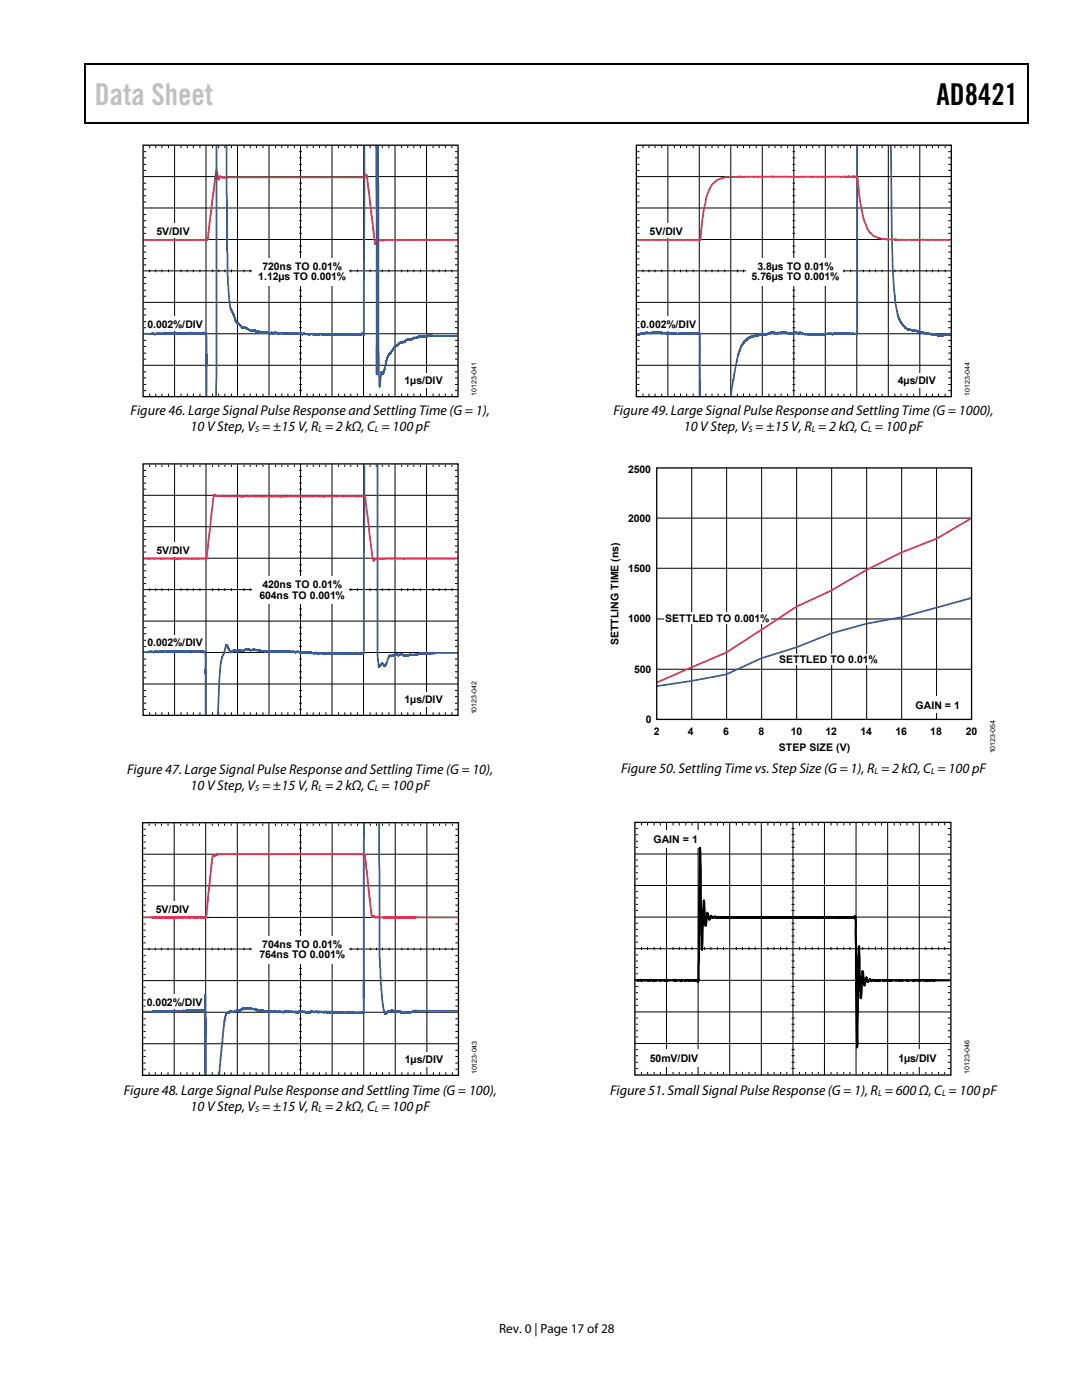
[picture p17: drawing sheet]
<svg xmlns="http://www.w3.org/2000/svg" width="216mm" height="279mm" viewBox="0 0 216 279" stroke-linecap="round" stroke-linejoin="round" font-family="sans-serif">
<defs><g id="words">
<text font-size="6" fill="#c0c0c0" x="18.9" y="21">Data Sheet</text>
<text font-size="6" x="186.9" y="21">AD8421</text>
<g font-size="2.8">
<text x="26.1" y="82.9">Figure 46. Large Signal Pulse Response and Settling Time (G = 1),</text>
<text x="122.4" y="82.9">Figure 49. Large Signal Pulse Response and Settling Time (G = 1000),</text>
<text x="38" y="86.1">10 V Step, V = ±15 V, R = 2 kΩ, C = 100 pF</text>
<text x="136.5" y="86.1">10 V Step, V = ±15 V, R = 2 kΩ, C = 100 pF</text>
<text x="25.4" y="154.5">Figure 47. Large Signal Pulse Response and Settling Time (G = 10),</text>
<text x="123.9" y="154.3">Figure 50. Settling Time vs. Step Size (G = 1), R = 2 kΩ, C = 100 pF</text>
<text x="38" y="157.7">10 V Step, V = ±15 V, R = 2 kΩ, C = 100 pF</text>
<text x="24.7" y="218.6">Figure 48. Large Signal Pulse Response and Settling Time (G = 100),</text>
<text x="38" y="221.8">10 V Step, V = ±15 V, R = 2 kΩ, C = 100 pF</text>
<text x="121.7" y="218.5">Figure 51. Small Signal Pulse Response (G = 1), R = 600 Ω, C = 100 pF</text>
</g>
<text font-size="2.6" x="99.6" y="266">Rev. 0 | Page 17 of 28</text>
<g font-size="2.1">
<text x="31.2" y="46.9">5V/DIV</text>
<text x="129.6" y="46.9">5V/DIV</text>
<text x="52.4" y="53.8">720ns TO 0.01%</text>
<text x="151.1" y="53.8">3.8µs TO 0.01%</text>
<text x="51.5" y="55.9">1.12µs TO 0.001%</text>
<text x="150" y="55.9">5.76µs TO 0.001%</text>
<text x="29.4" y="65.4">0.002%/DIV</text>
<text x="127.8" y="65.4">0.002%/DIV</text>
<text x="80.7" y="76.7">1µs/DIV</text>
<text x="179.2" y="76.7">4µs/DIV</text>
<text x="125.3" y="94.4">2500</text>
<text x="125.3" y="104.1">2000</text>
<text x="31.2" y="110.5">5V/DIV</text>
<text x="51.8" y="119.5">604ns TO 0.001%</text>
<text x="52.4" y="117.4">420ns TO 0.01%</text>
<text x="125.3" y="114.2">1500</text>
<text x="125.3" y="124.2">1000</text>
<text x="132.8" y="124">SETTLED TO 0.001%</text>
<text x="29.4" y="129">0.002%/DIV</text>
<text x="123.4" y="128.8" transform="rotate(-90 123.4 128.8)">SETTLING TIME (ns)</text>
<text x="126.5" y="134.3">500</text>
<text x="155.5" y="132.3">SETTLED TO 0.01%</text>
<text x="80.7" y="140.3">1µs/DIV</text>
<text x="182.7" y="141.5">GAIN = 1</text>
<text x="128.8" y="144.4">0</text>
<text x="130.4" y="146.6">2</text>
<text x="137.3" y="146.6">4</text>
<text x="144.3" y="146.6">6</text>
<text x="151.3" y="146.6">8</text>
<text x="155.4" y="149.9">STEP SIZE (V)</text>
<text x="157.8" y="146.6">10</text>
<text x="164.7" y="146.6">12</text>
<text x="171.7" y="146.6">14</text>
<text x="178.7" y="146.6">16</text>
<text x="185.6" y="146.6">18</text>
<text x="192.7" y="146.6">20</text>
<text x="130.4" y="168.2">GAIN = 1</text>
<text x="31.1" y="182.2">5V/DIV</text>
<text x="51.8" y="191.2">764ns TO 0.001%</text>
<text x="52.3" y="189.1">704ns TO 0.01%</text>
<text x="29.3" y="200.8">0.002%/DIV</text>
<text x="80.8" y="212.2">1µs/DIV</text>
<text x="129.7" y="211.9">50mV/DIV</text>
<text x="179.3" y="211.9">1µs/DIV</text>
</g>
<g font-size="1.8">
<text x="50.9" y="86.2">S</text>
<text x="63.6" y="86.2">L</text>
<text x="74.8" y="86.2">L</text>
<text x="149.4" y="86.2">S</text>
<text x="162" y="86.2">L</text>
<text x="173.2" y="86.2">L</text>
<text x="174.5" y="154.5">L</text>
<text x="185.8" y="154.5">L</text>
<text x="50.9" y="157.8">S</text>
<text x="63.6" y="157.8">L</text>
<text x="74.8" y="157.8">L</text>
<text x="50.9" y="222">S</text>
<text x="63.6" y="222">L</text>
<text x="74.8" y="222">L</text>
<text x="175.2" y="218.7">L</text>
<text x="188" y="218.7">L</text>
</g>
<g font-size="1.4">
<text x="95.1" y="79" transform="rotate(-90 95.1 79)">10123-041</text>
<text x="193.5" y="79" transform="rotate(-90 193.5 79)">10123-044</text>
<text x="95.1" y="142.6" transform="rotate(-90 95.1 142.6)">10123-042</text>
<text x="198.6" y="150.4" transform="rotate(-90 198.6 150.4)">10123-054</text>
<text x="95.2" y="214.4" transform="rotate(-90 95.2 214.4)">10123-043</text>
<text x="193.4" y="214.3" transform="rotate(-90 193.4 214.3)">10123-046</text>
</g>
</g></defs>
<path d="M16.9 12.7h.2v1h-.2zM205.1 12.7h.2v1h-.2zM205.1 12.7h.2v.3h-.2zM82.3 24.4h.2v.3h-.2zM205.1 24.4h.2v.3h-.2z" fill="#000"/>
<path d="M16.9 12.8h188.2M17 13.7v11M205.2 13.7v11M205.1 24.5h-188.2" fill="none" stroke="#000" stroke-width=".25"/>
<g fill="none" stroke="#000" stroke-width=".2">
<path d="M28.6 35.2h62.8M28.7 30.3h.5M28.7 31.5h.5M28.7 32.8h.5M28.7 34h.5M28.7 36.6h.5M28.7 37.8h.5M28.7 39.1h.5M29.9 29.1v.5M31.1 29.1v.5M32.3 29.1v.5M33.6 29.1v.5"/>
<path d="M34.8 29v50.2M36.1 29.1v.5M37.4 29.1v.5M38.6 29.1v.5M39.9 29.1v.5M41.1 29v50.2M42.4 29.1v.5M43.6 29.1v.5M44.9 29.1v.5M46.2 29.1v.5M47.4 29v50.2M48.7 29.1v.5"/>
<path d="M49.9 29.1v.5M51.2 29.1v.5M52.5 29.1v.5M53.7 29v50.2M55 29.1v.5M56.2 29.1v.5M57.4 29.1v.5M58.7 29.1v.5M59.7 30.3h.5M59.7 31.5h.5M59.7 32.8h.5M59.7 34h.5"/>
<path d="M59.7 36.6h.5M59.7 37.8h.5M59.7 39.1h.5M60 29v50.2M61.3 29.1v.5M62.5 29.1v.5M63.7 29.1v.5M65 29.1v.5M66.3 29v50.2M67.6 29.1v.5M68.8 29.1v.5M70 29.1v.5"/>
<path d="M71.3 29.1v.5M72.5 29v50.2M73.9 29.1v.5M75.1 29.1v.5M76.3 29.1v.5M77.6 29.1v.5M78.8 29v50.2M80.1 29.1v.5M81.4 29.1v.5M82.6 29.1v.5M83.9 29.1v.5M85.1 29v50.2"/>
<path d="M86.4 29.1v.5M87.6 29.1v.5M88.9 29.1v.5M90.2 29.1v.5M90.8 30.3h.5M90.8 31.5h.5M90.8 32.8h.5M90.8 34h.5M90.8 36.6h.5M90.8 37.8h.5M90.8 39.1h.5M28.6 41.5h62.8"/>
<path d="M28.6 47.8h62.8M28.6 54.1h62.8M28.7 40.3h.5M28.7 42.8h.5M28.7 44h.5M28.7 45.4h.5M28.7 46.6h.5M28.7 49.1h.5M28.7 50.3h.5M28.7 51.6h.5M28.7 52.9h.5M28.7 55.4h.5"/>
<path d="M28.7 56.6h.5M28.7 57.9h.5M28.7 59.1h.5M29.9 53.8v.5M31.1 53.8v.5M32.3 53.8v.5M33.6 53.8v.5M36.1 53.8v.5M37.4 53.8v.5M38.6 53.8v.5M39.9 53.8v.5M42.4 53.8v.5"/>
<path d="M43.6 53.8v.5M44.9 53.8v.5M46.2 53.8v.5M48.7 53.8v.5M49.9 53.8v.5M51.2 53.8v.5M52.5 53.8v.5M55 53.8v.5M56.2 53.8v.5M57.4 53.8v.5M58.7 53.8v.5M59.7 40.3h.5"/>
<path d="M59.7 42.8h.5M59.7 44h.5M59.7 45.4h.5M59.7 46.6h.5M59.7 49.1h.5M59.7 50.3h.5M59.7 51.6h.5M59.7 52.9h.5M59.7 55.4h.5M59.7 56.6h.5M59.7 57.9h.5M59.7 59.1h.5"/>
<path d="M61.3 53.8v.5M62.5 53.8v.5M63.7 53.8v.5M65 53.8v.5M67.6 53.8v.5M68.8 53.8v.5M70 53.8v.5M71.3 53.8v.5M73.9 53.8v.5M75.1 53.8v.5M76.3 53.8v.5M77.6 53.8v.5"/>
<path d="M80.1 53.8v.5M81.4 53.8v.5M82.6 53.8v.5M83.9 53.8v.5M86.4 53.8v.5M87.6 53.8v.5M88.9 53.8v.5M90.2 53.8v.5M90.8 40.3h.5M90.8 42.8h.5M90.8 44h.5M90.8 45.4h.5"/>
<path d="M90.8 46.6h.5M90.8 49.1h.5M90.8 50.3h.5M90.8 51.6h.5M90.8 52.9h.5M90.8 55.4h.5M90.8 56.6h.5M90.8 57.9h.5M90.8 59.1h.5M28.6 60.3h62.8M28.6 66.6h62.8M28.6 72.9h62.8"/>
<path d="M28.7 61.7h.5M28.7 62.9h.5M28.7 64.2h.5M28.7 65.4h.5M28.7 67.9h.5M28.7 69.2h.5M28.7 70.5h.5M28.7 71.7h.5M28.7 74.2h.5M28.7 75.4h.5M28.7 76.7h.5M28.7 78h.5"/>
<path d="M29.9 78.5v.6M31.1 78.5v.6M32.3 78.5v.6M33.6 78.5v.6M36.1 78.5v.6M37.4 78.5v.6M38.6 78.5v.6M39.9 78.5v.6M42.4 78.5v.6M43.6 78.5v.6M44.9 78.5v.6M46.2 78.5v.6"/>
<path d="M48.7 78.5v.6M49.9 78.5v.6M51.2 78.5v.6M52.5 78.5v.6M55 78.5v.6M56.2 78.5v.6M57.4 78.5v.6M58.7 78.5v.6M59.7 61.7h.5M59.7 62.9h.5M59.7 64.2h.5M59.7 65.4h.5"/>
<path d="M59.7 67.9h.5M59.7 69.2h.5M59.7 70.5h.5M59.7 71.7h.5M59.7 74.2h.5M59.7 75.4h.5M59.7 76.7h.5M59.7 78h.5M61.3 78.5v.6M62.5 78.5v.6M63.7 78.5v.6M65 78.5v.6"/>
<path d="M67.6 78.5v.6M68.8 78.5v.6M70 78.5v.6M71.3 78.5v.6M73.9 78.5v.6M75.1 78.5v.6M76.3 78.5v.6M77.6 78.5v.6M80.1 78.5v.6M81.4 78.5v.6M82.6 78.5v.6M83.9 78.5v.6"/>
<path d="M86.4 78.5v.6M87.6 78.5v.6M88.9 78.5v.6M90.2 78.5v.6M90.8 61.7h.5M90.8 62.9h.5M90.8 64.2h.5M90.8 65.4h.5M90.8 67.9h.5M90.8 69.2h.5M90.8 70.5h.5M90.8 71.7h.5"/>
<path d="M90.8 74.2h.5M90.8 75.4h.5M90.8 76.7h.5M90.8 78h.5"/>
</g>
<g fill="#fff">
<path d="M80.2 74.5h8.7v3h-8.7z"/>
<path d="M30.6 44.6h7.7v2.9h-7.7z"/>
<path d="M29.4 63.1h11.2v2.9h-11.2z"/>
<path d="M50.5 51.5h19.2v5.4h-19.2z"/>
</g>
<path d="M44.9 35.4h7.5M44.9 35.3h-.7a.23 .23 0 0 0-.3-.1 .23 .23 0 0 0-.2 .3l-.1 .4-.1-.3-.2-1.6-.2-.1-1.7 14h-12.8M52.3 35.4h7.6M59.8 35.4h7.6M67.3 35.4h5.3v-.1l.1 .2 .2-.7 .3 .1 1.7 13.7M82.3 47.9h4M82.4 47.9h-6.5l-.5 .1-.2-.2-.3 .9-.1-.2M85.9 47.9h5.3" fill="none" stroke="#e23354" stroke-width=".35"/>
<path d="M43.2 29.1l-.1 50.1M45.2 29.1l.1 21 .2 6.7 .4 4.5 .9 1.9 .3 1v.1h.1l.1 .3 .1-.2v.1v-.1l.2 .1 .2 .4h.1l.5 .6 .6-.2v.2l.1-.1 .1 .3 .2-.1 .2 .2 .1-.1 .1 .2h.2v.2h.3l.1-.2v.1l.2-.1 .1 .2 .2-.2 .3 .4h.1v-.2l.1 .2 .1-.2v.2l.1-.2v.2l.2-.1 .1 .2v-.1l.1 .1h.2v-.1l.2 .1M72.7 29.1l-.1 37.8-.2-.4-.3 .3v-.1v.1v-.1l-.1 .1-.2-.1-.1 .2h-.2v-.2v.1l-.4-.1v.2v-.2l-.2 .1v-.1l-.1 .1v-.1v.1v-.1v.1v-.1l-.7 .1v-.1l-.2 .2-.3-.2-.1 .2v-.2l-.1 .1-.1-.2-.1 .2-.2-.1v.2v-.2v.2l-.2-.2v.1l-1.2-.1v.2v-.2l-.1 .2-.1-.2v.2l-.1-.1M75.1 29.1l.1 45.6 .1-45.6M75.4 29.1l.1 40.5 .1 5.4 .2 2.2 .2-2.7 .2-.3 .1 .3h.2l.1-.3 .5-2.3 .1 .1 .1-.6 .4-.9 .2 .1v-.2l.1 .1v-.3l.1 .1 .6-1.1h.1l.2-.2 .2 .1v-.2l.1 .1 .1-.3 .1 .1 .3-.4 .2-.1 .1 .2 .2-.1v-.2v.1l.3-.1 .1 .2v-.2l.1 .1 .2-.5 .2 .1v-.1h.3l.2-.2 .4 .2 .3-.2M28.7 66.6h1.1M37.4 66.5h.7v-.1v.1l.1-.1 .2 .3 .1-.2v.2l.1-.2 .1 .1v-.2h.3l.1 .2 .3-.2 .2 .2 .6-.2 .2 .2 .1-.2 .1 .1v-.1l.2 .3h.1l.2-.3 .1 12.8M37.4 66.6l-.1-.2v.2h-1.1l-.2-.2-.1 .2h-.7l-.1-.2v.2l-.6-.1-.1 .2v-.2l-.3 .1v-.1v.1l-.2-.1v.2v-.2h-.2v.2l-.1-.2v.2h-.2v-.2h-.3v.2h-.2v-.2l-.1 .2-.1-.2h-.3l-.1 .2-.3-.2h-.1v.2l-.1-.2v.2v-.2v.2l-.2-.1-.2 .1-.1-.2v.2l-.3-.1-.1 .2v-.2l-.2 .1-.1-.2-.7 .2M52.3 66.4h1.2l.1 .1h.6l.1-.1 .2 .2 .3-.2v.1l.1-.1v.1h.2v-.1l.2 .1v-.1l.1 .2h.2v-.2h.7l.3 .2v-.2v.2l.1-.2v.2l.1-.2 .3 .2 .2-.1 .2 .1 .3-.2 .2 .3h.1l.1-.3v.2l.6-.1 .1 .2v-.2v.2l.3-.2 .4 .1v.1l.1-.2v.2l.2-.1M59.8 66.6l.1 .1 .1-.2 .3 .3v-.2l.2 .1 .2-.2 .1 .2 .4-.1v.1l.4-.1v.2l.2-.2 .1 .2 .1-.2h.3v.1v-.1h.2v.2v-.2l.2 .2 .1-.2v.2v-.2l.1 .2 .1-.2 .2 .2v-.2l.1 .2v-.1l.1 .1v-.1v.1v-.1v.1l.3-.1v.1v-.2h.4l.1 .2 .2-.2v.2l.1-.2v.2l.1-.2 .3 .2v-.2v.2l.1-.1 .1 .1 .2-.2v.2l.1-.2 .2 .3 .1-.2 .1 .1v-.2l.1 .2 .1-.2v.2l.1-.2 .1 .2 .1-.2v.2l.1-.1 .1 .1v-.1v.1v-.1l.1 .1v-.1v.1v-.1l.1 .1 .3-.1v.1v-.2h.2v.2l.1-.1 .1 .2M91.2 67.1h-5.2v-.2v.2l-.6-.1v.1l-.3-.1v.1l-.1-.1-.1 .1h-.4l-.1 .1v-.1l-.2 .2v-.2v.2l-.1-.2h-.1v.2l-.3-.2v.1h-.3v.2l-.2-.2-.3 .3-.2-.1v.1l-.1-.1-.2 .3v-.2l-.1 .1" fill="none" stroke="#3b5d97" stroke-width=".35"/>
<path d="M28.6 29h62.8v50.2h-62.8z" fill="none" stroke="#000" stroke-width=".26"/>
<g fill="none" stroke="#000" stroke-width=".2">
<path d="M28.6 98.8h62.8M28.7 93.9h.5M28.7 95.1h.5M28.7 96.4h.5M28.7 97.6h.5M29.9 92.8v.4M31.1 92.8v.4M32.3 92.8v.4M33.6 92.8v.4M34.8 92.6v50.2M36.1 92.8v.4M37.4 92.8v.4"/>
<path d="M38.6 92.8v.4M39.9 92.8v.4M41.1 92.6v50.2M42.4 92.8v.4M43.6 92.8v.4M44.9 92.8v.4M46.2 92.8v.4M47.4 92.6v50.2M48.7 92.8v.4M49.9 92.8v.4M51.2 92.8v.4M52.5 92.8v.4"/>
<path d="M53.7 92.6v50.2M55 92.8v.4M56.2 92.8v.4M57.4 92.8v.4M58.7 92.8v.4M59.7 93.9h.5M59.7 95.1h.5M59.7 96.4h.5M59.7 97.6h.5M60 92.6v50.2M61.3 92.8v.4M62.5 92.8v.4"/>
<path d="M63.7 92.8v.4M65 92.8v.4M66.3 92.6v50.2M67.6 92.8v.4M68.8 92.8v.4M70 92.8v.4M71.3 92.8v.4M72.5 92.6v50.2M73.9 92.8v.4M75.1 92.8v.4M76.3 92.8v.4M77.6 92.8v.4"/>
<path d="M78.8 92.6v50.2M80.1 92.8v.4M81.4 92.8v.4M82.6 92.8v.4M83.9 92.8v.4M85.1 92.6v50.2M86.4 92.8v.4M87.6 92.8v.4M88.9 92.8v.4M90.2 92.8v.4M90.8 93.9h.5M90.8 95.1h.5"/>
<path d="M90.8 96.4h.5M90.8 97.6h.5M28.6 105.1h62.8M28.6 111.4h62.8M28.6 117.7h62.8M28.7 100.2h.5M28.7 101.4h.5M28.7 102.7h.5M28.7 103.9h.5M28.7 106.4h.5M28.7 107.7h.5M28.7 109h.5"/>
<path d="M28.7 110.2h.5M28.7 112.7h.5M28.7 113.9h.5M28.7 115.2h.5M28.7 116.5h.5M28.7 119h.5M29.9 117.4v.5M31.1 117.4v.5M32.3 117.4v.5M33.6 117.4v.5M36.1 117.4v.5M37.4 117.4v.5"/>
<path d="M38.6 117.4v.5M39.9 117.4v.5M42.4 117.4v.5M43.6 117.4v.5M44.9 117.4v.5M46.2 117.4v.5M48.7 117.4v.5M49.9 117.4v.5M51.2 117.4v.5M52.5 117.4v.5M55 117.4v.5M56.2 117.4v.5"/>
<path d="M57.4 117.4v.5M58.7 117.4v.5M59.7 100.2h.5M59.7 101.4h.5M59.7 102.7h.5M59.7 103.9h.5M59.7 106.4h.5M59.7 107.7h.5M59.7 109h.5M59.7 110.2h.5M59.7 112.7h.5M59.7 113.9h.5"/>
<path d="M59.7 115.2h.5M59.7 116.5h.5M59.7 119h.5M61.3 117.4v.5M62.5 117.4v.5M63.7 117.4v.5M65 117.4v.5M67.6 117.4v.5M68.8 117.4v.5M70 117.4v.5M71.3 117.4v.5M73.9 117.4v.5"/>
<path d="M75.1 117.4v.5M76.3 117.4v.5M77.6 117.4v.5M80.1 117.4v.5M81.4 117.4v.5M82.6 117.4v.5M83.9 117.4v.5M86.4 117.4v.5M87.6 117.4v.5M88.9 117.4v.5M90.2 117.4v.5M90.8 100.2h.5"/>
<path d="M90.8 101.4h.5M90.8 102.7h.5M90.8 103.9h.5M90.8 106.4h.5M90.8 107.7h.5M90.8 109h.5M90.8 110.2h.5M90.8 112.7h.5M90.8 113.9h.5M90.8 115.2h.5M90.8 116.5h.5M90.8 119h.5"/>
<path d="M28.6 124h62.8M28.6 130.2h62.8M28.6 136.5h62.8M28.7 120.2h.5M28.7 121.5h.5M28.7 122.7h.5M28.7 125.3h.5M28.7 126.5h.5M28.7 127.8h.5M28.7 129h.5M28.7 131.5h.5M28.7 132.8h.5"/>
<path d="M28.7 134.1h.5M28.7 135.3h.5M28.7 137.8h.5M28.7 139h.5M59.7 120.2h.5M59.7 121.5h.5M59.7 122.7h.5M59.7 125.3h.5M59.7 126.5h.5M59.7 127.8h.5M59.7 129h.5M59.7 131.5h.5"/>
<path d="M59.7 132.8h.5M59.7 134.1h.5M59.7 135.3h.5M59.7 137.8h.5M59.7 139h.5M90.8 120.2h.5M90.8 121.5h.5M90.8 122.7h.5M90.8 125.3h.5M90.8 126.5h.5M90.8 127.8h.5M90.8 129h.5"/>
<path d="M90.8 131.5h.5M90.8 132.8h.5M90.8 134.1h.5M90.8 135.3h.5M90.8 137.8h.5M90.8 139h.5M28.7 140.3h.5M28.7 141.6h.5M29.9 142.2v.5M31.1 142.2v.5M32.3 142.2v.5M33.6 142.2v.5"/>
<path d="M36.1 142.2v.5M37.4 142.2v.5M38.6 142.2v.5M39.9 142.2v.5M42.4 142.2v.5M43.6 142.2v.5M44.9 142.2v.5M46.2 142.2v.5M48.7 142.2v.5M49.9 142.2v.5M51.2 142.2v.5M52.5 142.2v.5"/>
<path d="M55 142.2v.5M56.2 142.2v.5M57.4 142.2v.5M58.7 142.2v.5M59.7 140.3h.5M59.7 141.6h.5M61.3 142.2v.5M62.5 142.2v.5M63.7 142.2v.5M65 142.2v.5M67.6 142.2v.5M68.8 142.2v.5"/>
<path d="M70 142.2v.5M71.3 142.2v.5M73.9 142.2v.5M75.1 142.2v.5M76.3 142.2v.5M77.6 142.2v.5M80.1 142.2v.5M81.4 142.2v.5M82.6 142.2v.5M83.9 142.2v.5M86.4 142.2v.5M87.6 142.2v.5"/>
<path d="M88.9 142.2v.5M90.2 142.2v.5M90.8 140.3h.5M90.8 141.6h.5"/>
</g>
<g fill="#fff">
<path d="M80.2 138.2h8.7v2.9h-8.7z"/>
<path d="M30.6 108.2h7.7v2.9h-7.7z"/>
<path d="M29.4 126.7h11.2v2.9h-11.2z"/>
<path d="M50.5 115.1h19.2v5.4h-19.2z"/>
</g>
<path d="M72.7 92.9l-.1 37.5-.1-.1v.1l-.3-.1-.1 .2-.9-.1v.2l-.1-.2v.2l-.4-.3v.2v-.2l-.3 .2h-.1v-.2l-.1 .2v-.2l-.2 .2h-.5v-.2l-.2 .2h-.2l-.1-.2v.2l-.2-.2-.2 .2h-.5l-.1-.2-.1 .2v-.2l-.1 .1-.2-.1v.2M75.3 92.8v37.7l.2 2.5 .2 .1 .5-.7 .3 .2v-.1l.2 .5v-.2l.2 .1 .7-1.9 .1 .1 .1-.3 .7 .1v-.2l.1 .1 .1-.2 .3 .1v-.2l.4 .3 .3-.2 .2 .1 .2-.2 .6 .4h.5v-.2l.1 .2v-.2h.6v-.1v.1l.1-.1 .7 .1 .2-.1 .4 .1v-.2l.1 .2v-.2l.2 .1 .1-.2 1.4 .1 .3-.2v.1v-.1v.1v-.1l.1 .1v-.1l1.3 .1v-.1M28.7 130.1h1.1M37.1 129.9l.2 .1h.6l.1-.1v.1l.1-.1v.1l.3-.1v.1h.4v.1v-.1l.2-.1 .1 .1h.3v-.1l.1 .1h.3l.1-.1 .1 .1v-.1l.1 .1 .2-.1 .1 .1h.2v.2l.1-.2h.2l.1 12.7M37.1 130h-1.9l-.2 .1-.1-.1h-.5l-.1 .1-.1-.1-.1 .1-.2-.1h-.4l-.1 .1v-.1l-.1 .1h-.6v-.1h-.1l-.1 .1v-.1l-.2 .1v-.1l-.1 .1v-.1v.1l-.3-.1v.1h-.5l-.1-.1h-.4l-.3 .2-.1-.2-1 .1M44.7 130.2l-.1 .5-.3 .6v-.1l-.3 1.4-.5 10.1M52.3 130l.3-.1 .4 .1 .3-.1v.1l.1-.1v.1h.7v.1l.1-.1h.5v.1v-.1l.1 .1 .6-.1v.1l.1-.1h.3l.1 .1 .1-.1h1.3v.1l.1-.1 .1 .1 .4-.1 .1 .1 .8-.1 .1 .2 .1-.2 .1 .2 .3-.2v.1h.9l.1 .2 .3-.2h.6v.2l.5-.1v.2v-.2l.2 .2v-.2h.2l.1 .2v-.1l.2 .1v-.1l.3 .1 .1-.2v.2l.2-.2 .1 .2v-.1v.1l.1-.1v.1l.1-.1v.1v-.1l.1 .1v-.1v.1v-.1v.1v-.1l.1 .1v-.1v.1v-.1v.1v-.1l.1 .1 .5-.1v.1v-.1v.1v-.1l1.3 .1 .1-.2v.2v-.1v.1v-.1v.1l.4-.1v.2l.1-.2v.1l1.5-.1v.2v-.2M52.4 130l-.3-.1v.1v-.1l-.2 .1-.1-.3-.6 .1v-.2l-.1 .2-.2-.2-.2 .2v-.2h-.2v.2v-.2l-.1 .2h-.6v-.2l-.2 .1-.1-.2v.1v-.1v.1l-.4-.1-.6 .5-.6-.3-.5 .3h-.4l-.1-.3-.2 .2v-.2l-.3 .3v.1l-.2-.1-.2 .2-.8-1.5-.5 1.6M86.9 130.3h4.3" fill="none" stroke="#3b5d97" stroke-width=".35"/>
<path d="M52.4 99.1h-7.6l-1.2-.2-.5 .1-.3-.3-.3 1.4-1 9.1-.4 2.4v-.2l-.1 .2-11.5-.1M60 99.1l12.8-.1 1.5 12 .2 1 .4-.5 .3 .2 2.1-.2h9.5M60 99l-7.7 .1M28.6 111.5h1.3M86.9 111.5h4.2" fill="none" stroke="#e23354" stroke-width=".35"/>
<path d="M28.6 92.6h62.8v50.2h-62.8z" fill="none" stroke="#000" stroke-width=".26"/>
<g fill="none" stroke="#000" stroke-width=".2">
<path d="M28.4 170.5h63.1M28.4 176.8h63.1M28.6 165.5h.5M28.6 166.7h.5M28.6 168h.5M28.6 169.3h.5M28.6 171.8h.5M28.6 173h.5M28.6 174.3h.5M28.6 175.6h.5M28.6 178.1h.5M28.6 179.3h.5"/>
<path d="M29.8 164.4v.4M31 164.4v.4M32.2 164.4v.4M33.5 164.4v.4M34.8 164.2v50.4M36.1 164.4v.4M37.3 164.4v.4M38.5 164.4v.4M39.8 164.4v.4M41 164.2v50.4M42.4 164.4v.4M43.6 164.4v.4"/>
<path d="M44.8 164.4v.4M46.1 164.4v.4M47.3 164.2v50.4M48.7 164.4v.4M49.9 164.4v.4M51.1 164.4v.4M52.4 164.4v.4M53.7 164.2v50.4M55 164.4v.4M56.2 164.4v.4M57.4 164.4v.4M58.7 164.4v.4"/>
<path d="M59.7 165.5h.5M59.7 166.7h.5M59.7 168h.5M59.7 169.3h.5M59.7 171.8h.5M59.7 173h.5M59.7 174.3h.5M59.7 175.6h.5M59.7 178.1h.5M59.7 179.3h.5M60 164.2v50.4M61.3 164.4v.4"/>
<path d="M62.5 164.4v.4M63.7 164.4v.4M65 164.4v.4M66.3 164.2v50.4M67.6 164.4v.4M68.8 164.4v.4M70 164.4v.4M71.4 164.4v.4M72.6 164.2v50.4M73.9 164.4v.4M75.1 164.4v.4M76.3 164.4v.4"/>
<path d="M77.7 164.4v.4M78.9 164.2v50.4M80.2 164.4v.4M81.4 164.4v.4M82.6 164.4v.4M83.9 164.4v.4M85.2 164.2v50.4M86.5 164.4v.4M87.7 164.4v.4M88.9 164.4v.4M90.3 164.4v.4M90.9 165.5h.5"/>
<path d="M90.9 166.7h.5M90.9 168h.5M90.9 169.3h.5M90.9 171.8h.5M90.9 173h.5M90.9 174.3h.5M90.9 175.6h.5M90.9 178.1h.5M90.9 179.3h.5M28.4 183.1h63.1M28.4 189.4h63.1M28.4 195.7h63.1"/>
<path d="M28.6 180.6h.5M28.6 181.9h.5M28.6 184.4h.5M28.6 185.6h.5M28.6 186.9h.5M28.6 188.2h.5M28.6 190.7h.5M28.6 191.9h.5M28.6 193.3h.5M28.6 194.5h.5M28.6 197h.5M28.6 198.2h.5"/>
<path d="M28.6 199.6h.5M29.8 189.1v.6M31 189.1v.6M32.2 189.1v.6M33.5 189.1v.6M36.1 189.1v.6M37.3 189.1v.6M38.5 189.1v.6M39.8 189.1v.6M42.4 189.1v.6M43.6 189.1v.6M44.8 189.1v.6"/>
<path d="M46.1 189.1v.6M48.7 189.1v.6M49.9 189.1v.6M51.1 189.1v.6M52.4 189.1v.6M55 189.1v.6M56.2 189.1v.6M57.4 189.1v.6M58.7 189.1v.6M59.7 180.6h.5M59.7 181.9h.5M59.7 184.4h.5"/>
<path d="M59.7 185.6h.5M59.7 186.9h.5M59.7 188.2h.5M59.7 190.7h.5M59.7 191.9h.5M59.7 193.3h.5M59.7 194.5h.5M59.7 197h.5M59.7 198.2h.5M59.7 199.6h.5M61.3 189.1v.6M62.5 189.1v.6"/>
<path d="M63.7 189.1v.6M65 189.1v.6M67.6 189.1v.6M68.8 189.1v.6M70 189.1v.6M71.4 189.1v.6M73.9 189.1v.6M75.1 189.1v.6M76.3 189.1v.6M77.7 189.1v.6M80.2 189.1v.6M81.4 189.1v.6"/>
<path d="M82.6 189.1v.6M83.9 189.1v.6M86.5 189.1v.6M87.7 189.1v.6M88.9 189.1v.6M90.3 189.1v.6M90.9 180.6h.5M90.9 181.9h.5M90.9 184.4h.5M90.9 185.6h.5M90.9 186.9h.5M90.9 188.2h.5"/>
<path d="M90.9 190.7h.5M90.9 191.9h.5M90.9 193.3h.5M90.9 194.5h.5M90.9 197h.5M90.9 198.2h.5M90.9 199.6h.5M28.4 202h63.1M28.4 208.3h63.1M28.6 200.8h.5M28.6 203.3h.5M28.6 204.6h.5"/>
<path d="M28.6 205.9h.5M28.6 207.1h.5M28.6 209.6h.5M28.6 210.8h.5M28.6 212.2h.5M28.6 213.4h.5M29.8 214v.5M31 214v.5M32.2 214v.5M33.5 214v.5M36.1 214v.5M37.3 214v.5"/>
<path d="M38.5 214v.5M39.8 214v.5M42.4 214v.5M43.6 214v.5M44.8 214v.5M46.1 214v.5M48.7 214v.5M49.9 214v.5M51.1 214v.5M52.4 214v.5M55 214v.5M56.2 214v.5"/>
<path d="M57.4 214v.5M58.7 214v.5M59.7 200.8h.5M59.7 203.3h.5M59.7 204.6h.5M59.7 205.9h.5M59.7 207.1h.5M59.7 209.6h.5M59.7 210.8h.5M59.7 212.2h.5M59.7 213.4h.5M61.3 214v.5"/>
<path d="M62.5 214v.5M63.7 214v.5M65 214v.5M67.6 214v.5M68.8 214v.5M70 214v.5M71.4 214v.5M73.9 214v.5M75.1 214v.5M76.3 214v.5M77.7 214v.5M80.2 214v.5"/>
<path d="M81.4 214v.5M82.6 214v.5M83.9 214v.5M86.5 214v.5M87.7 214v.5M88.9 214v.5M90.3 214v.5M90.9 200.8h.5M90.9 203.3h.5M90.9 204.6h.5M90.9 205.9h.5M90.9 207.1h.5"/>
<path d="M90.9 209.6h.5M90.9 210.8h.5M90.9 212.2h.5M90.9 213.4h.5"/>
</g>
<g fill="#fff">
<path d="M80.3 210h8.6v3h-8.6z"/>
<path d="M30.5 179.9h7.7v2.9h-7.7z"/>
<path d="M29.3 198.4h11.2v3h-11.2z"/>
<path d="M50.4 186.9h19.3v5.4h-19.3z"/>
</g>
<path d="M72.7 164.3l-.1 37.9-.1-.2h-.4v.2v-.1v.1l-1-.1-.1 .1v-.1l-.5 .1v-.1v.1h-.6v-.1l-.1 .1v-.2l-.1 .2v-.2l-.1 .2-.4-.1-.1 .1-.1-.2-.3 .2-.2-.2h-.1v.2l-.1-.2-1.2 .1v-.2v.2l-.1-.2-.3 .2-.1-.2v.2l-.1-.2-.1 .2v-.2l-.3 .1-.1-.1-.1 .2-.2-.2v.1v-.1l-.3 .2v-.2v.2l-.1-.1M75.6 164.3l.1 26.9 .5 8.4 .6 2.7 .1-.1v.2v-.2l.1 .1 .4-.5h.4l.2-.1v.1l.1-.1 .4 .1 .3-.1v.2h.3v-.2l.2 .1M28.5 201.9h2M30.4 201.9l.1-.1v.2v-.2v.2v-.2h.2v.2l.2-.2 .1 .2v-.2l.5 .1v-.2l.1 .2v-.1v.1l.2-.1v.1v-.1l.5 .1 .2-.2v.2h.1v-.2l.2 .2 .4-.2h.5v.2v-.2l.1 .2 .2-.2v.2v-.2h1.1v.2v-.2l.4 .2 .1-.2v.2v-.2l.9 .1 .1-.1v.1l.4-.1v.1l.1-.1 .1 .1 .1-.1v.1v-.1h1l.3-.1 .1 .1v-.1l.1 .1v-.1l.1 .1 .1-.1 .3 .1 .2-.1 .1 .1v-.1l.4 .1 .3-.1 .3 .2v-.1l.1 .1v-.1l.1 .1 .1-.1v6.6l.1-9.8v15.9M44.4 208l-.7 6.6M51.3 201.6l-.4-.2v.1v-.1v.1v-.2l-.6 .1-.2-.2v.1v-.1l-.1 .1-.3-.1-.1 .2h-.1v-.2l-.1 .1v-.1v.1v-.1v.1l-.5-.1v.1l-.1-.1-.1 .1v-.1v.1l-.2-.1-.2 .3h-.3v.2v-.2l-.1 .2-.6-.1v.1h-.1l-.2 .2-.2-.1-.2 .2-.1-.1-.4 .1-.1-.3-.2 .2v.2l-.3-.1-.2 .3-.1-.1-.5 1.8-.4 4.1M51.3 201.7l.1-.2v.4l.1-.3 .2 .1 .1-.1v.1h.8l.1 .1 .4-.1 .1 .2v-.2l.1 .2v-.2l.1 .2h.3v-.2v.2v-.2v.2l.7-.1v.2v-.2l.1 .2v-.2l.2 .2 .1-.2v.1l.3-.1v.2v-.1l.4 .1 .1-.1v.1v-.2l.1 .2v-.1l.1 .1v-.2v.2v-.1v.1l.8-.1v.2l.2-.4v.2l1.2-.1 .3 .2v-.1l.1 .1 .6-.1v.2l.1-.2v.2v-.2v.1l.2-.1v.2h.2v-.3l.1 .1 .1-.1v.2l.1-.2 .1 .2v-.2l.1 .1v-.1h.2l.1 .2v-.1v.1v-.1l.6 .1v-.1l.1 .2h.3l.1-.2v.2h.5l.1-.3 .1 .2v-.2l.1 .2 .1-.1 .1 .1v-.1l.1 .1v-.1l.1 .1v-.1l.1 .1v-.1v.1v-.1l.1 .1v-.1v.1v-.1v.1v-.1l.1 .1 .2-.1v.1l.5-.1v.2v-.2v.1v-.1v.1v-.1v.1v-.1l.9 .1v-.1l.1 .2v-.2l.1 .1 .1-.1v.1v-.1v.1l.1-.1 .2 .1v-.1l.1 .2 .1-.2v.2M79.3 201.7h.2v.2v-.2l.3 .2 .1-.1v.2v-.1l.3 .3h.3v-.2v.2h.5v-.2l.3 .1v-.2l.3 .2v-.1l.3 .1 .1-.2 .3 .1 .1-.2 .1 .2v-.2l.2 .1 .3-.2v.1M83.1 201.7h8.3" fill="none" stroke="#3b5d97" stroke-width=".35"/>
<path d="M44.3 170.5l28.4-.1 1.5 12.6 .5-.2 .2 .3h4.4M44.4 170.5h-1v.1l-.2-.1-.4 .3h-.3l-.1 .3-1.3 11.9h-10.7M28.5 183.1h2.1M79.3 183h3.7M83.1 183.1h8.2" fill="none" stroke="#e23354" stroke-width=".35"/>
<path d="M28.4 164.2h63.1v50.4h-63.1z" fill="none" stroke="#000" stroke-width=".26"/>
<g fill="none" stroke="#000" stroke-width=".2">
<path d="M127 35.2h62.8M127.1 30.3h.5M127.1 31.5h.5M127.1 32.8h.5M127.1 34h.5M127.1 36.6h.5M127.1 37.8h.5M127.1 39.1h.5M128.3 29.1v.5M129.5 29.1v.5M130.7 29.1v.5M132 29.1v.5"/>
<path d="M133.3 29v50.2M134.6 29.1v.5M135.8 29.1v.5M137 29.1v.5M138.3 29.1v.5M139.5 29v50.2M140.8 29.1v.5M142.1 29.1v.5M143.3 29.1v.5M144.6 29.1v.5M145.8 29v50.2M147.1 29.1v.5"/>
<path d="M148.4 29.1v.5M149.6 29.1v.5M150.9 29.1v.5M152.1 29v50.2M153.4 29.1v.5M154.6 29.1v.5M155.9 29.1v.5M157.2 29.1v.5M158.1 30.3h.6M158.1 31.5h.6M158.1 32.8h.6M158.1 34h.6"/>
<path d="M158.1 36.6h.6M158.1 37.8h.6M158.1 39.1h.6M158.4 29v50.2M159.7 29.1v.5M160.9 29.1v.5M162.2 29.1v.5M163.4 29.1v.5M164.7 29v50.2M166 29.1v.5M167.2 29.1v.5M168.4 29.1v.5"/>
<path d="M169.7 29.1v.5M171 29v50.2M172.3 29.1v.5M173.5 29.1v.5M174.7 29.1v.5M176 29.1v.5M177.2 29v50.2M178.6 29.1v.5M179.8 29.1v.5M181 29.1v.5M182.3 29.1v.5M183.5 29v50.2"/>
<path d="M184.8 29.1v.5M186.1 29.1v.5M187.3 29.1v.5M188.6 29.1v.5M189.2 30.3h.5M189.2 31.5h.5M189.2 32.8h.5M189.2 34h.5M189.2 36.6h.5M189.2 37.8h.5M189.2 39.1h.5M127 41.5h62.8"/>
<path d="M127 47.8h62.8M127 54.1h62.8M127.1 40.3h.5M127.1 42.8h.5M127.1 44h.5M127.1 45.4h.5M127.1 46.6h.5M127.1 49.1h.5M127.1 50.3h.5M127.1 51.6h.5M127.1 52.9h.5M127.1 55.4h.5"/>
<path d="M127.1 56.6h.5M127.1 57.9h.5M127.1 59.1h.5M128.3 53.8v.5M129.5 53.8v.5M130.7 53.8v.5M132 53.8v.5M134.6 53.8v.5M135.8 53.8v.5M137 53.8v.5M138.3 53.8v.5M140.8 53.8v.5"/>
<path d="M142.1 53.8v.5M143.3 53.8v.5M144.6 53.8v.5M147.1 53.8v.5M148.4 53.8v.5M149.6 53.8v.5M150.9 53.8v.5M153.4 53.8v.5M154.6 53.8v.5M155.9 53.8v.5M157.2 53.8v.5M158.1 40.3h.6"/>
<path d="M158.1 42.8h.6M158.1 44h.6M158.1 45.4h.6M158.1 46.6h.6M158.1 49.1h.6M158.1 50.3h.6M158.1 51.6h.6M158.1 52.9h.6M158.1 55.4h.6M158.1 56.6h.6M158.1 57.9h.6M158.1 59.1h.6"/>
<path d="M159.7 53.8v.5M160.9 53.8v.5M162.2 53.8v.5M163.4 53.8v.5M166 53.8v.5M167.2 53.8v.5M168.4 53.8v.5M169.7 53.8v.5M172.3 53.8v.5M173.5 53.8v.5M174.7 53.8v.5M176 53.8v.5"/>
<path d="M178.6 53.8v.5M179.8 53.8v.5M181 53.8v.5M182.3 53.8v.5M184.8 53.8v.5M186.1 53.8v.5M187.3 53.8v.5M188.6 53.8v.5M189.2 40.3h.5M189.2 42.8h.5M189.2 44h.5M189.2 45.4h.5"/>
<path d="M189.2 46.6h.5M189.2 49.1h.5M189.2 50.3h.5M189.2 51.6h.5M189.2 52.9h.5M189.2 55.4h.5M189.2 56.6h.5M189.2 57.9h.5M189.2 59.1h.5M127 60.3h62.8M127 66.6h62.8M127 72.9h62.8"/>
<path d="M127.1 61.7h.5M127.1 62.9h.5M127.1 64.2h.5M127.1 65.4h.5M127.1 67.9h.5M127.1 69.2h.5M127.1 70.5h.5M127.1 71.7h.5M127.1 74.2h.5M127.1 75.4h.5M127.1 76.7h.5M127.1 78h.5"/>
<path d="M128.3 78.5v.6M129.5 78.5v.6M130.7 78.5v.6M132 78.5v.6M134.6 78.5v.6M135.8 78.5v.6M137 78.5v.6M138.3 78.5v.6M140.8 78.5v.6M142.1 78.5v.6M143.3 78.5v.6M144.6 78.5v.6"/>
<path d="M147.1 78.5v.6M148.4 78.5v.6M149.6 78.5v.6M150.9 78.5v.6M153.4 78.5v.6M154.6 78.5v.6M155.9 78.5v.6M157.2 78.5v.6M158.1 61.7h.6M158.1 62.9h.6M158.1 64.2h.6M158.1 65.4h.6"/>
<path d="M158.1 67.9h.6M158.1 69.2h.6M158.1 70.5h.6M158.1 71.7h.6M158.1 74.2h.6M158.1 75.4h.6M158.1 76.7h.6M158.1 78h.6M159.7 78.5v.6M160.9 78.5v.6M162.2 78.5v.6M163.4 78.5v.6"/>
<path d="M166 78.5v.6M167.2 78.5v.6M168.4 78.5v.6M169.7 78.5v.6M172.3 78.5v.6M173.5 78.5v.6M174.7 78.5v.6M176 78.5v.6M178.6 78.5v.6M179.8 78.5v.6M181 78.5v.6M182.3 78.5v.6"/>
<path d="M184.8 78.5v.6M186.1 78.5v.6M187.3 78.5v.6M188.6 78.5v.6M189.2 61.7h.5M189.2 62.9h.5M189.2 64.2h.5M189.2 65.4h.5M189.2 67.9h.5M189.2 69.2h.5M189.2 70.5h.5M189.2 71.7h.5"/>
<path d="M189.2 74.2h.5M189.2 75.4h.5M189.2 76.7h.5M189.2 78h.5"/>
</g>
<g fill="#fff">
<path d="M178.6 74.5h8.7v3h-8.7z"/>
<path d="M129.1 44.6h7.7v2.9h-7.7z"/>
<path d="M127.8 63.1h11.2v2.9h-11.2z"/>
<path d="M148.9 51.5h19.2v5.4h-19.2z"/>
</g>
<path d="M171 29.1v37.4v.2l-.1-.1v.1l-.2-.1-.4 .1v-.2l-.1 .2-.1-.2-.1 .2-.2-.2v.2l-.5-.2v.2l-.1-.2v.2v-.2v.2l-.2-.2-.2 .1v-.2l-.1 .2v-.2l-.1 .1M177.8 29.1v8a232.5 232.5 0 0 0 .8 22.1v1.3l.7 2.9 .9 1.6 .3 .1v.2l.1-.1 .1 .3 .2 .2 .1-.1v.1h.7l.1 .2 .2-.1 .1 .2 .1-.2 .1 .2 .3-.1 .1 .2 .1-.2 .2 .3 .2-.1v.2l.3-.1 .1 .2 .1-.2h.3l.1 .2h.3v.1l.3-.1 .1 .2v-.1l.5 .1M127.1 66.8v-.1l.4 .1v-.2l.1 .2 .2-.3v.2l.3-.2 .3 .1 .1-.2 .4 .1v-.1v.1l.3-.1v.1l.1-.1v.1l.1-.1 .3 .1 .1-.1 .1 .1h.2l.1-.1v.1l.1-.1h.7l.1-.1v.1v-.1l.1 .1 .1-.1v.1v-.1l.1 .1h.5v.1l.1-.1v.1l1-.1 .2 .2 .1-.2 .3 .2 .1-.2h.3v.2l.1-.2 .1 .2 .1-.2v.2v-.2l.4 .3v-.2l.7 .2 .3-.3v.3l.1-.2 .1 .1 .3-.1v.2l.1-.2 .2 .2 .2-.2 .1 .2v-.2v.2l.1-.2h.4l.1 .2v-.2l.1 .2v-.2v.2l.1-.2 .2 .1v-.2l.1 .2 .1-.2v.2v-.2l.2 .2v-.1v.2v-.2l.4 .1v-.2v.2l.1-.2h.3v.2l.1-.2 .1 .2 .2-.2v.2l.1-.2 .1 .1 .1 12.7M168.7 66.5l-.1-.1-.1 .2v-.2h-.2l-.2 .2v-.2l-.1 .2-.1-.2-.1 .2v-.2l-.1 .2-.1-.2-.1 .2v-.2v.2h-.2l-.1-.2-.1 .2v-.2v.2h-1v.2v-.2l-.1 .1-.1-.2v.2l-.1-.2-.1 .2h-.2v-.2l-.3 .2v-.2v.2l-.5-.1-.1 .2v-.2l-.1 .2-.1-.2v.2v-.1l-.3 .1-.1-.2-.1 .2-.1-.2-.1 .2-.1-.2v.2l-.2-.1-.1 .2v-.2l-.1 .2-.1-.2v.2v-.2l-.1 .2v-.2l-.1 .2-.1-.2-.1 .2v-.2v.1l-.3-.1v.2l-.2-.2-.1 .2v-.2l-.1 .2v-.2v.1v-.1l-.4 .1-.1-.2v.2v-.1l-.1 .1v-.2l-.1 .2v-.1l-.2 .1-.4-.2v.2v-.2l-.5 .1v-.2l-.1 .1v-.2v.2l-.6-.3v.3l-.1-.2-.3 .1-.1-.1-.1 .1-.1-.1h-.3l-.1 .3-.1-.2-.1 .2v-.2l-.1 .1v-.1l-.7 .1v-.2l-.4 .1-.1-.1-.1 .1-.1-.2v.1h-.2v-.1l-.3 .1v-.1l-.1 .1h-.3v.1l-.1-.1v.1h-.4v-.1v.1l-.1-.1-.1 .2v-.2v.2l-.1-.1-.1 .2v-.2l-.3 .1v-.2v.2l-.2-.3-.1 .1h-.5v.1l-.3-.1-.1 .2h-.4v.3l-.1-.3-.2 .2-.1-.2-.1 .2v-.1l-.1 .2-.1-.2-.1 .1-.1-.2h-.2l-.1 .3v-.2l-.1 .2h-.2v-.2l-.1 .2v-.2v.2h-.2v.2l-.1-.2-.4 .2v-.2v.2l-.2-.1-.3 .2-.1-.1-.2 .2-.1-.1v.2v-.2l-.1 .2-.2-.1v.2l-.1-.1-.3 .4h-.2v.2l-.2-.1-.2 .4-.1-.1v.3h-.1l-.1 .3-.1-.1-.2 .3-.5 1.4v.3l-.1-.1-1 5.3v-.1l-.5 3.4M185.3 66.7l.1-.2 .1 .2 .2-.1v.2l.1-.2h.2v.2v-.2h.2v.2l.3-.1 .2 .2 .1-.2v.2h.6v.2v-.2h.2l.1 .2 .1-.2v.2l.2-.2v.2v-.2l.3 .1v-.2l.4 .1v-.2l.1 .1 .2-.2v.2v-.2v.2v-.1l.1 .1 .2-.1 .1 .2v-.2l.1 .2v-.2v.2l.1-.1" fill="none" stroke="#3b5d97" stroke-width=".35"/>
<path d="M168.6 35.2h2.4l.1 .2a40.5 40.5 0 0 0 1.5 9.1l.4 1.1 .7 .9a4.6 4.6 0 0 0 2.8 1.2h.5M168.7 35.2l-17.7 .1a.44 .44 0 0 0-.6 0h-4.1a5.5 5.5 0 0 0-3.6 .9 5.5 5.5 0 0 0-1.9 3.7l-.4 2-.7 6h-12.6M176.9 47.8l12.7 .1" fill="none" stroke="#e23354" stroke-width=".35"/>
<path d="M127 29h62.8v50.2h-62.8z" fill="none" stroke="#000" stroke-width=".26"/>
<path d="M138 93.4v50.2M145 93.4v50.2M152 93.4v50.2M159 93.4v50.2M165.9 93.4v50.2M172.9 93.4v50.2M179.9 93.4v50.2M186.9 93.4v50.2M131 103.4h62.9M131 113.4h62.9M131 123.5h62.9M131 133.6h62.9" fill="none" stroke="#000" stroke-width=".2"/>
<g fill="#fff">
<path d="M132.5 122.1h21.2v2.3h-21.2z"/>
<path d="M154.9 130.5h20.5v2.2h-20.5z"/>
</g>
<path d="M193.9 119.3l-14.1 3.9-7 1.3-6.9 1.9-7 2.8-7 2.2-7 3.2-7 1.3-6.9 1" fill="none" stroke="#3b5d97" stroke-width=".35"/>
<path d="M193.9 103.4l-7 4.1-7.1 2.8-7 3.5-6.9 4.1-7 3.2-14 9.1-13.9 6" fill="none" stroke="#e23354" stroke-width=".35"/>
<path d="M131 93.4h62.9v50.2h-62.9z" fill="none" stroke="#000" stroke-width=".26"/>
<path d="M182.1 139h10.2v3.3h-10.2z" fill="#fff"/>
<path d="M126.7 164.1h63v50.4h-63z" fill="none" stroke="#000" stroke-width=".26"/>
<g fill="none" stroke="#000" stroke-width=".2">
<path d="M126.7 170.4h63M126.7 176.7h63M126.9 165.4h.4M126.9 166.6h.4M126.9 167.9h.4M126.9 169.1h.4M126.9 171.6h.4M126.9 172.9h.4M126.9 174.2h.4M126.9 175.4h.4M126.9 177.9h.4M126.9 179.2h.4"/>
<path d="M128 164.2v.5M129.2 164.2v.5M130.5 164.2v.5M131.8 164.2v.5M133 164.1v50.4M134.3 164.2v.5M135.5 164.2v.5M136.8 164.2v.5M138.1 164.2v.5M139.3 164.1v50.4M140.6 164.2v.5M141.8 164.2v.5"/>
<path d="M143.2 164.2v.5M144.4 164.2v.5M145.6 164.1v50.4M146.9 164.2v.5M148.1 164.2v.5M149.5 164.2v.5M150.7 164.2v.5M151.9 164.1v50.4M153.2 164.2v.5M154.5 164.2v.5M155.8 164.2v.5M157 164.2v.5"/>
<path d="M157.9 165.4h.7M157.9 166.6h.7M157.9 167.9h.7M157.9 169.1h.7M157.9 171.6h.7M157.9 172.9h.7M157.9 174.2h.7M157.9 175.4h.7M157.9 177.9h.7M157.9 179.2h.7M158.2 164.1v50.4M159.5 164.2v.5"/>
<path d="M160.8 164.2v.5M162.1 164.2v.5M163.3 164.2v.5M164.5 164.1v50.4M165.8 164.2v.5M167 164.2v.5M168.4 164.2v.5M169.6 164.2v.5M170.8 164.1v50.4M172.1 164.2v.5M173.4 164.2v.5M174.7 164.2v.5"/>
<path d="M175.9 164.2v.5M177.1 164.1v50.4M178.4 164.2v.5M179.7 164.2v.5M181 164.2v.5M182.2 164.2v.5M183.4 164.1v50.4M184.7 164.2v.5M186 164.2v.5M187.3 164.2v.5M188.5 164.2v.5M189.1 165.4h.6"/>
<path d="M189.1 166.6h.6M189.1 167.9h.6M189.1 169.1h.6M189.1 171.6h.6M189.1 172.9h.6M189.1 174.2h.6M189.1 175.4h.6M189.1 177.9h.6M189.1 179.2h.6M126.7 183h63M126.7 189.3h63M126.7 195.6h63"/>
<path d="M126.9 180.5h.4M126.9 181.7h.4M126.9 184.3h.4M126.9 185.5h.4M126.9 186.8h.4M126.9 188h.4M126.9 190.6h.4M126.9 191.8h.4M126.9 193.1h.4M126.9 194.3h.4M126.9 196.9h.4M126.9 198.1h.4"/>
<path d="M126.9 199.4h.4M128 189v.6M129.2 189v.6M130.5 189v.6M131.8 189v.6M134.3 189v.6M135.5 189v.6M136.8 189v.6M138.1 189v.6M140.6 189v.6M141.8 189v.6M143.2 189v.6"/>
<path d="M144.4 189v.6M146.9 189v.6M148.1 189v.6M149.5 189v.6M150.7 189v.6M153.2 189v.6M154.5 189v.6M155.8 189v.6M157 189v.6M157.9 180.5h.7M157.9 181.7h.7M157.9 184.3h.7"/>
<path d="M157.9 185.5h.7M157.9 186.8h.7M157.9 188h.7M157.9 190.6h.7M157.9 191.8h.7M157.9 193.1h.7M157.9 194.3h.7M157.9 196.9h.7M157.9 198.1h.7M157.9 199.4h.7M159.5 189v.6M160.8 189v.6"/>
<path d="M162.1 189v.6M163.3 189v.6M165.8 189v.6M167 189v.6M168.4 189v.6M169.6 189v.6M172.1 189v.6M173.4 189v.6M174.7 189v.6M175.9 189v.6M178.4 189v.6M179.7 189v.6"/>
<path d="M181 189v.6M182.2 189v.6M184.7 189v.6M186 189v.6M187.3 189v.6M188.5 189v.6M189.1 180.5h.6M189.1 181.7h.6M189.1 184.3h.6M189.1 185.5h.6M189.1 186.8h.6M189.1 188h.6"/>
<path d="M189.1 190.6h.6M189.1 191.8h.6M189.1 193.1h.6M189.1 194.3h.6M189.1 196.9h.6M189.1 198.1h.6M189.1 199.4h.6M126.7 202h63M126.7 208.3h63M126.9 200.6h.4M126.9 203.2h.4M126.9 204.4h.4"/>
<path d="M126.9 205.7h.4M126.9 206.9h.4M126.9 209.5h.4M126.9 210.7h.4M126.9 212h.4M126.9 213.2h.4M128 213.9v.5M129.2 213.9v.5M130.5 213.9v.5M131.8 213.9v.5M134.3 213.9v.5M135.5 213.9v.5"/>
<path d="M136.8 213.9v.5M138.1 213.9v.5M140.6 213.9v.5M141.8 213.9v.5M143.2 213.9v.5M144.4 213.9v.5M146.9 213.9v.5M148.1 213.9v.5M149.5 213.9v.5M150.7 213.9v.5M153.2 213.9v.5M154.5 213.9v.5"/>
<path d="M155.8 213.9v.5M157 213.9v.5M157.9 200.6h.7M157.9 203.2h.7M157.9 204.4h.7M157.9 205.7h.7M157.9 206.9h.7M157.9 209.5h.7M157.9 210.7h.7M157.9 212h.7M157.9 213.2h.7M159.5 213.9v.5"/>
<path d="M160.8 213.9v.5M162.1 213.9v.5M163.3 213.9v.5M165.8 213.9v.5M167 213.9v.5M168.4 213.9v.5M169.6 213.9v.5M172.1 213.9v.5M173.4 213.9v.5M174.7 213.9v.5M175.9 213.9v.5M178.4 213.9v.5"/>
<path d="M179.7 213.9v.5M181 213.9v.5M182.2 213.9v.5M184.7 213.9v.5M186 213.9v.5M187.3 213.9v.5M188.5 213.9v.5M189.1 200.6h.6M189.1 203.2h.6M189.1 204.4h.6M189.1 205.7h.6M189.1 206.9h.6"/>
<path d="M189.1 209.5h.6M189.1 210.7h.6M189.1 212h.6M189.1 213.2h.6"/>
</g>
<g fill="#fff">
<path d="M129.1 209.4h10.8v3.4h-10.8z"/>
<path d="M129.8 165.7h10.2v3.4h-10.2z"/>
<path d="M178.6 209.4h9.4v3.4h-9.4z"/>
</g>
<path d="M140.7 184.5l-.3-4.8-.3 9.9-.4-20.4-.2 21.8-.2 4.9v-.3l-.1 .3v-.3v.3l-.1-.3-1.6 .1-.4-.1-1 .1-.1-.1-1.1 .1-.2-.1v.1l-.3-.1h-1.7v.1l-5.8-.1M157.3 183.1h13.2l.1-.2v.3v-.3l.2 .9 .2 25.2 .3-17.9 .1-2.3 .2 8.4 .2 2 .3-5.4 .4 2.9 .3-1.6 .4 .9 .3-.5 .4 .3 .4-.2 .3 .1 2.1-.1 .3 .1h5.4l.3-.1 .6 .1 .9-.1 .8 .1 1.8-.1M157.3 183l-14.5 .1-.2-.2-.4 .3-.4-.4-.2 .8-.3-.4-.2-1-.3 2.6-.1-.4M186.7 195.6h2.8" fill="none" stroke="#000" stroke-width=".44"/>
<use href="#words"/>
</svg>
